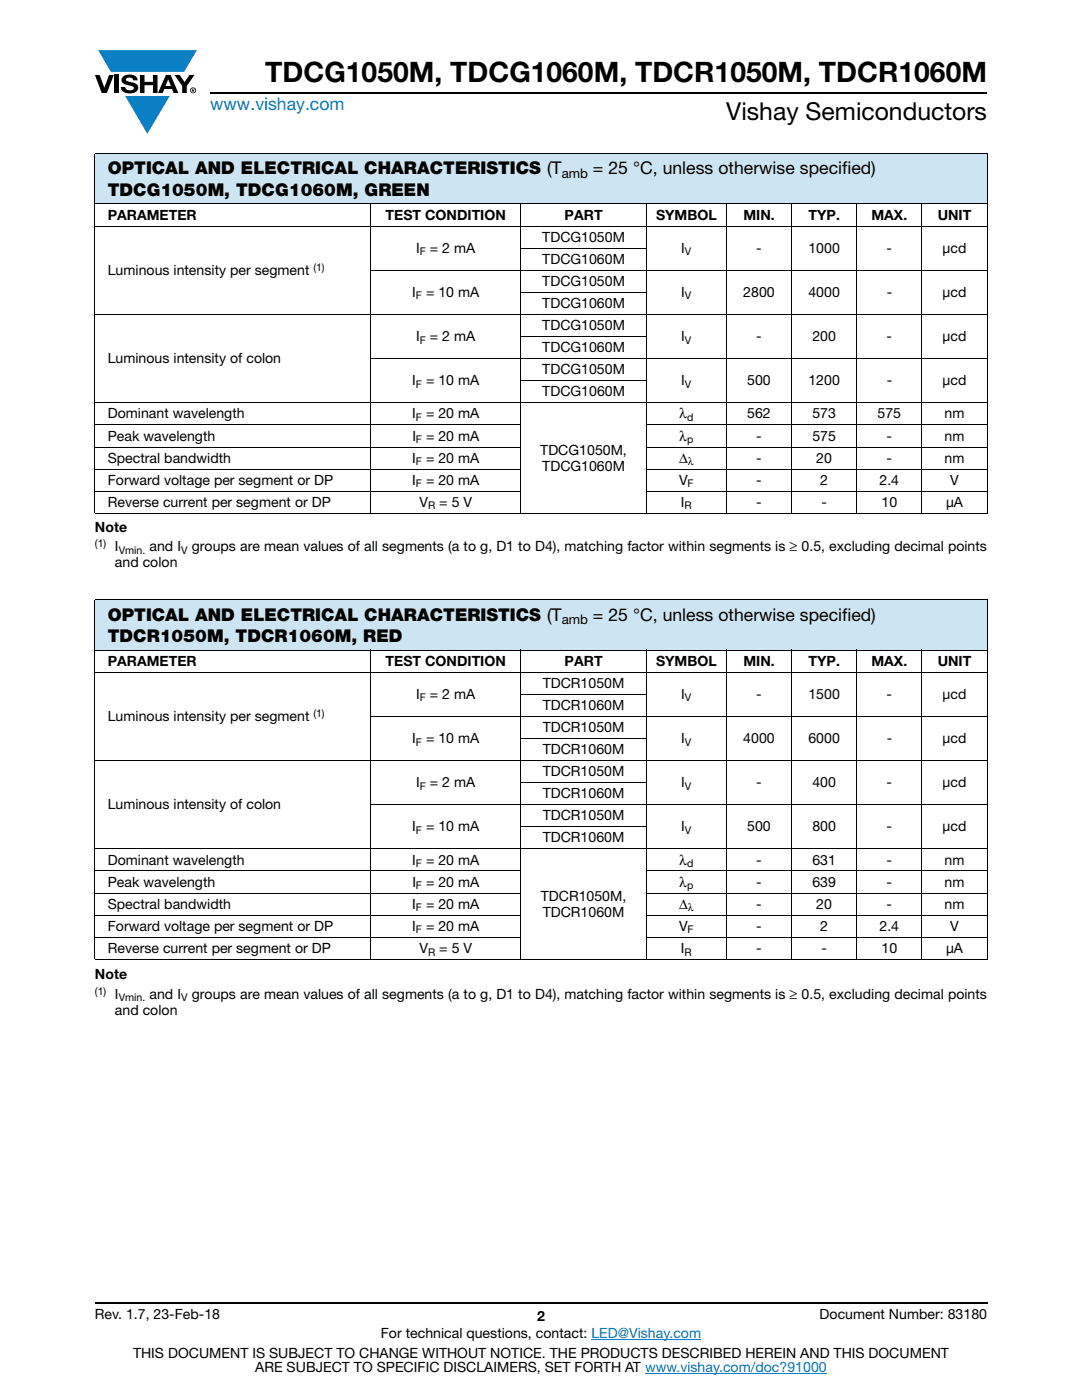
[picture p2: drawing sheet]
<svg xmlns="http://www.w3.org/2000/svg" width="216mm" height="279mm" viewBox="0 0 216 279" stroke-linecap="round" stroke-linejoin="round" font-family="sans-serif">
<defs><g id="words">
<text font-size="5.6" x="52.9" y="16.4">TDCG1050M, TDCG1060M, TDCR1050M, TDCR1060M</text>
<text font-size="4.9" x="144.9" y="24">Vishay Semiconductors</text>
<text font-size="3.5" fill="#067ec4" x="42" y="21.9">www.vishay.com</text>
<g font-size="3.5">
<text x="21.5" y="34.8">OPTICAL AND ELECTRICAL CHARACTERISTICS (T</text>
<text x="118.3" y="34.8">= 25 °C, unless otherwise specified)</text>
<text x="21.5" y="39.1">TDCG1050M, TDCG1060M, GREEN</text>
<text x="21.5" y="123.8">OPTICAL AND ELECTRICAL CHARACTERISTICS (T</text>
<text x="118.3" y="123.8">= 25 °C, unless otherwise specified)</text>
<text x="21.5" y="128.1">TDCR1050M, TDCR1060M, RED</text>
</g>
<g font-size="2.8">
<text x="21.5" y="43.8">PARAMETER</text>
<text x="76.9" y="43.8">TEST CONDITION</text>
<text x="112.7" y="43.8">PART</text>
<text x="130.9" y="43.8">SYMBOL</text>
<text x="148.3" y="43.8">MIN.</text>
<text x="161.3" y="43.8">TYP.</text>
<text x="173.9" y="43.8">MAX.</text>
<text x="187.1" y="43.8">UNIT</text>
<text x="83.1" y="50.4">I</text>
<text x="85.8" y="50.4">= 2 mA</text>
<text x="108.2" y="48.2">TDCG1050M</text>
<text x="108.2" y="52.6">TDCG1060M</text>
<text x="135.9" y="50.4">I</text>
<text x="150.9" y="50.4">-</text>
<text x="161.3" y="50.4">1000</text>
<text x="176.9" y="50.4">-</text>
<text x="188.1" y="50.4">μcd</text>
<text x="21.5" y="54.8">Luminous intensity per segment</text>
<text x="82.3" y="59.2">I</text>
<text x="85" y="59.2">= 10 mA</text>
<text x="108.2" y="57">TDCG1050M</text>
<text x="135.9" y="59.2">I</text>
<text x="148.3" y="59.2">2800</text>
<text x="161.3" y="59.2">4000</text>
<text x="176.9" y="59.2">-</text>
<text x="188.1" y="59.2">μcd</text>
<text x="108.2" y="65.9">TDCG1050M</text>
<text x="108.2" y="61.4">TDCG1060M</text>
<text x="83.1" y="68.1">I</text>
<text x="85.8" y="68.1">= 2 mA</text>
<text x="108.2" y="70.3">TDCG1060M</text>
<text x="135.9" y="68.1">I</text>
<text x="150.9" y="68.1">-</text>
<text x="162.1" y="68.1">200</text>
<text x="176.9" y="68.1">-</text>
<text x="188.1" y="68.1">μcd</text>
<text x="21.5" y="72.5">Luminous intensity of colon</text>
<text x="82.3" y="76.9">I</text>
<text x="85" y="76.9">= 10 mA</text>
<text x="108.2" y="74.7">TDCG1050M</text>
<text x="135.9" y="76.9">I</text>
<text x="149.1" y="76.9">500</text>
<text x="161.3" y="76.9">1200</text>
<text x="176.9" y="76.9">-</text>
<text x="188.1" y="76.9">μcd</text>
<text x="21.5" y="83.5">Dominant wavelength</text>
<text x="82.3" y="83.5">I</text>
<text x="85" y="83.5">= 20 mA</text>
<text x="108.2" y="79.1">TDCG1060M</text>
<text x="135.6" y="83.5">λ</text>
<text x="149.1" y="83.5">562</text>
<text x="162.1" y="83.5">573</text>
<text x="175.1" y="83.5">575</text>
<text x="188.5" y="83.5">nm</text>
<text x="21.5" y="87.9">Peak wavelength</text>
<text x="82.3" y="87.9">I</text>
<text x="85" y="87.9">= 20 mA</text>
<text x="135.6" y="87.9">λ</text>
<text x="150.9" y="87.9">-</text>
<text x="162.1" y="87.9">575</text>
<text x="176.9" y="87.9">-</text>
<text x="188.5" y="87.9">nm</text>
<text x="21.5" y="92.3">Spectral bandwidth</text>
<text x="82.3" y="92.3">I</text>
<text x="85" y="92.3">= 20 mA</text>
<text x="107.8" y="90.7">TDCG1050M,</text>
<text x="108.2" y="93.9">TDCG1060M</text>
<text x="135.5" y="92.3">Δ</text>
<text x="150.9" y="92.3">-</text>
<text x="162.9" y="92.3">20</text>
<text x="176.9" y="92.3">-</text>
<text x="188.5" y="92.3">nm</text>
<text x="21.5" y="96.7">Forward voltage per segment or DP</text>
<text x="21.5" y="101.2">Reverse current per segment or DP</text>
<text x="82.3" y="96.7">I</text>
<text x="83.7" y="101.2">V</text>
<text x="85" y="96.7">= 20 mA</text>
<text x="87.7" y="101.2">= 5 V</text>
<text x="135.5" y="96.7">V</text>
<text x="135.9" y="101.2">I</text>
<text x="150.9" y="96.7">-</text>
<text x="150.9" y="101.2">-</text>
<text x="163.7" y="96.7">2</text>
<text x="163.9" y="101.2">-</text>
<text x="175.5" y="96.7">2.4</text>
<text x="175.9" y="101.2">10</text>
<text x="188.8" y="101.2">μA</text>
<text x="189.6" y="96.7">V</text>
<text x="18.9" y="106.1">Note</text>
<text x="22.9" y="113.1">and colon</text>
<text x="22.9" y="110">I</text>
<text x="29.8" y="110">and I</text>
<text x="38.2" y="110">groups are mean values of all segments (a to g, D1 to D4), matching factor within segments is ≥ 0.5, excluding decimal points</text>
<text x="21.5" y="132.8">PARAMETER</text>
<text x="76.9" y="132.8">TEST CONDITION</text>
<text x="108.3" y="137.2">TDCR1050M</text>
<text x="112.7" y="132.8">PART</text>
<text x="130.9" y="132.8">SYMBOL</text>
<text x="148.3" y="132.8">MIN.</text>
<text x="161.3" y="132.8">TYP.</text>
<text x="173.9" y="132.8">MAX.</text>
<text x="187.1" y="132.8">UNIT</text>
<text x="21.5" y="143.9">Luminous intensity per segment</text>
<text x="83.1" y="139.5">I</text>
<text x="85.8" y="139.5">= 2 mA</text>
<text x="108.3" y="141.7">TDCR1060M</text>
<text x="135.9" y="139.5">I</text>
<text x="150.9" y="139.5">-</text>
<text x="161.3" y="139.5">1500</text>
<text x="176.9" y="139.5">-</text>
<text x="188.1" y="139.5">μcd</text>
<text x="82.3" y="148.3">I</text>
<text x="85" y="148.3">= 10 mA</text>
<text x="108.3" y="146.1">TDCR1050M</text>
<text x="135.9" y="148.3">I</text>
<text x="148.3" y="148.3">4000</text>
<text x="161.3" y="148.3">6000</text>
<text x="176.9" y="148.3">-</text>
<text x="188.1" y="148.3">μcd</text>
<text x="108.3" y="154.9">TDCR1050M</text>
<text x="108.3" y="150.5">TDCR1060M</text>
<text x="21.5" y="161.5">Luminous intensity of colon</text>
<text x="83.1" y="157.1">I</text>
<text x="85.8" y="157.1">= 2 mA</text>
<text x="108.3" y="159.3">TDCR1060M</text>
<text x="135.9" y="157.1">I</text>
<text x="150.9" y="157.1">-</text>
<text x="162.1" y="157.1">400</text>
<text x="176.9" y="157.1">-</text>
<text x="188.1" y="157.1">μcd</text>
<text x="82.3" y="165.9">I</text>
<text x="85" y="165.9">= 10 mA</text>
<text x="108.3" y="163.7">TDCR1050M</text>
<text x="135.9" y="165.9">I</text>
<text x="149.1" y="165.9">500</text>
<text x="162.1" y="165.9">800</text>
<text x="176.9" y="165.9">-</text>
<text x="188.1" y="165.9">μcd</text>
<text x="21.5" y="172.5">Dominant wavelength</text>
<text x="82.3" y="172.5">I</text>
<text x="85" y="172.5">= 20 mA</text>
<text x="108.3" y="168.1">TDCR1060M</text>
<text x="135.6" y="172.5">λ</text>
<text x="150.9" y="172.5">-</text>
<text x="162.1" y="172.5">631</text>
<text x="176.9" y="172.5">-</text>
<text x="188.5" y="172.5">nm</text>
<text x="21.5" y="176.9">Peak wavelength</text>
<text x="82.3" y="176.9">I</text>
<text x="85" y="176.9">= 20 mA</text>
<text x="107.9" y="179.8">TDCR1050M,</text>
<text x="135.6" y="176.9">λ</text>
<text x="150.9" y="176.9">-</text>
<text x="162.1" y="176.9">639</text>
<text x="176.9" y="176.9">-</text>
<text x="188.5" y="176.9">nm</text>
<text x="21.5" y="181.4">Spectral bandwidth</text>
<text x="21.5" y="185.8">Forward voltage per segment or DP</text>
<text x="82.3" y="185.8">I</text>
<text x="82.3" y="181.4">I</text>
<text x="85" y="181.4">= 20 mA</text>
<text x="85" y="185.8">= 20 mA</text>
<text x="108.3" y="182.9">TDCR1060M</text>
<text x="135.5" y="185.8">V</text>
<text x="135.5" y="181.4">Δ</text>
<text x="150.9" y="181.4">-</text>
<text x="150.9" y="185.8">-</text>
<text x="162.9" y="181.4">20</text>
<text x="163.7" y="185.8">2</text>
<text x="175.5" y="185.8">2.4</text>
<text x="176.9" y="181.4">-</text>
<text x="188.5" y="181.4">nm</text>
<text x="189.6" y="185.8">V</text>
<text x="21.5" y="190.2">Reverse current per segment or DP</text>
<text x="83.7" y="190.2">V</text>
<text x="87.7" y="190.2">= 5 V</text>
<text x="135.9" y="190.2">I</text>
<text x="150.9" y="190.2">-</text>
<text x="163.9" y="190.2">-</text>
<text x="175.9" y="190.2">10</text>
<text x="188.8" y="190.2">μA</text>
<text x="18.9" y="195.5">Note</text>
<text x="22.9" y="202.5">and colon</text>
<text x="22.9" y="199.3">I</text>
<text x="29.8" y="199.3">and I</text>
<text x="38.2" y="199.3">groups are mean values of all segments (a to g, D1 to D4), matching factor within segments is ≥ 0.5, excluding decimal points</text>
<text x="18.9" y="263.3">Rev. 1.7, 23-Feb-18</text>
<text x="107.2" y="263.6">2</text>
<text x="163.6" y="263.3">Document Number: 83180</text>
<text x="76" y="267.1">For technical questions, contact: LED@Vishay.com</text>
<text x="26.5" y="271">THIS DOCUMENT IS SUBJECT TO CHANGE WITHOUT NOTICE. THE PRODUCTS DESCRIBED HEREIN AND THIS DOCUMENT</text>
<text x="50.9" y="273.8">ARE SUBJECT TO SPECIFIC DISCLAIMERS, SET FORTH AT www.vishay.com/doc?91000</text>
</g>
<g font-size="2.6">
<text x="112.1" y="35.5">amb</text>
<text x="112.1" y="124.5">amb</text>
</g>
<g font-size="2.1">
<text x="62.5" y="54">(1)</text>
<text x="83.8" y="50.9">F</text>
<text x="136.7" y="50.9">V</text>
<text x="83" y="59.8">F</text>
<text x="136.7" y="59.8">V</text>
<text x="83.8" y="68.6">F</text>
<text x="136.7" y="68.6">V</text>
<text x="83" y="77.4">F</text>
<text x="136.7" y="77.4">V</text>
<text x="83" y="84">F</text>
<text x="83" y="88.4">F</text>
<text x="137.1" y="84">d</text>
<text x="137.1" y="88.4">p</text>
<text x="83" y="92.8">F</text>
<text x="137.2" y="92.8">λ</text>
<text x="83" y="97.2">F</text>
<text x="85.4" y="101.7">R</text>
<text x="136.6" y="101.7">R</text>
<text x="137.2" y="97.2">F</text>
<text x="18.9" y="109.1">(1)</text>
<text x="23.7" y="110.5">Vmin.</text>
<text x="36.2" y="110.5">V</text>
<text x="62.5" y="143">(1)</text>
<text x="83.8" y="140">F</text>
<text x="136.7" y="140">V</text>
<text x="83" y="148.8">F</text>
<text x="136.7" y="148.8">V</text>
<text x="83.8" y="157.6">F</text>
<text x="136.7" y="157.6">V</text>
<text x="83" y="166.4">F</text>
<text x="136.7" y="166.4">V</text>
<text x="83" y="173">F</text>
<text x="137.1" y="173">d</text>
<text x="83" y="177.4">F</text>
<text x="137.1" y="177.4">p</text>
<text x="83" y="181.9">F</text>
<text x="137.2" y="181.9">λ</text>
<text x="83" y="186.3">F</text>
<text x="85.4" y="190.7">R</text>
<text x="136.6" y="190.7">R</text>
<text x="137.2" y="186.3">F</text>
<text x="18.9" y="198.5">(1)</text>
<text x="23.7" y="199.9">Vmin.</text>
<text x="36.2" y="199.9">V</text>
</g>
</g></defs>
<g fill="#0a7fc3">
<path d="M19.6 10h19.7l-2.6 4.3h-1.1h-13.5z"/>
<path d="M25 19.2h8.9l-4.5 7.5z"/>
</g>
<g fill="#000">
<path d="M18.9 15h1l.9 2.5 1-2.5h.9l-1.4 3.6h-1zM22.9 15h.9v3.6h-.9zM24.6 15.3a2.1 2.1 0 0 1 2.8 .3l.1 .4h-.9a.79 .79 0 0 0-.7-.5 .79 .79 0 0 0-.8 .4l.3 .3 1 .2a1.08 1.08 0 0 1 1.2 1 1.08 1.08 0 0 1-1.1 1.2 1.73 1.73 0 0 1-2.4-1.2h.9a.96 .96 0 0 0 .8 .6 .96 .96 0 0 0 .9-.4 1.31 1.31 0 0 0-1.2-.6 1.03 1.03 0 0 1-1.1-.6 1.03 1.03 0 0 1 .2-1.1zM27.9 15h.9v1.3h1.7v-1.3h.9v3.6h-.9v-1.6h-1.7v1.6h-.9zM34.8 15h1.1l.9 1.4 1-1.4h1l-1.5 2.2v1.4h-.9v-1.4z"/>
<path d="M33.6 15.9l.5 1.3h-1.1zM33.1 15l-1.6 3.6h1l.3-.8h1.5l.3 .8h1l-1.6-3.6z"/>
<path d="M38.4 17.8h.2v.2h-.2zM38.3 17.7v.7h.1v-.3l.4 .3-.2-.3 .2-.2-.1-.2z"/>
<path d="M38.1 18a.46 .46 0 0 1 .9 0 .46 .46 0 0 1-.9 0zM37.9 18a.6 .6 0 0 0 1.2 0 .6 .6 0 0 0-1.2 0z"/>
</g>
<path d="M42 18.6h155M18.9 260h178.1" fill="none" stroke="#000" stroke-width=".36"/>
<path d="M118 267.3h21.9M128.7 274h36.3" fill="none" stroke="#067ec4" stroke-width=".2"/>
<g fill="#cde5f3">
<path d="M18.9 30.7h178.1v10h-178.1z"/>
<path d="M18.9 119.7h178.1v10h-178.1z"/>
</g>
<g fill="none" stroke="#000" stroke-width=".2">
<path d="M18.9 30.7h178.1M18.9 30.8v71.6M197 30.8v71.6M18.9 40.7h178.1M18.9 45.1h178.1M73.9 53.9h123.1M74 40.6v61.9M103.9 49.5h25.1M103.9 58.3h25.1M103.9 40.6v61.9M128.9 40.6v61.9M144.9 40.6v61.9"/>
<path d="M157.9 40.6v61.9M170.9 40.6v61.9M184 40.6v61.9M18.9 62.8h178.1M73.9 71.6h123.1M103.9 67.2h25.1M103.9 76h25.1M18.9 80.4h178.1M18.9 84.8h85.1M18.9 89.2h85.1M18.9 93.6h85.1M18.9 98h85.1"/>
<path d="M128.9 84.8h68.1M128.9 89.2h68.1M128.9 93.6h68.1M128.9 98h68.1M18.9 102.4h178.1M18.9 119.7h178.1M18.9 119.8v71.6M197 119.8v71.6M18.9 129.7h178.1M18.9 134.1h178.1M74 129.6v62M103.9 138.6h25.1"/>
<path d="M103.9 129.6v62M128.9 129.6v62M144.9 129.6v62M157.9 129.6v62M170.9 129.6v62M184 129.6v62M18.9 151.8h178.1M73.9 143h123.1M103.9 147.4h25.1M103.9 156.2h25.1M18.9 169.4h178.1M18.9 173.8h85.1"/>
<path d="M18.9 178.2h85.1M73.9 160.6h123.1M103.9 165h25.1M128.9 173.8h68.1M128.9 178.2h68.1M18.9 182.6h85.1M18.9 187h85.1M18.9 191.5h178.1M128.9 182.6h68.1M128.9 187h68.1"/>
</g>
<use href="#words"/>
</svg>
